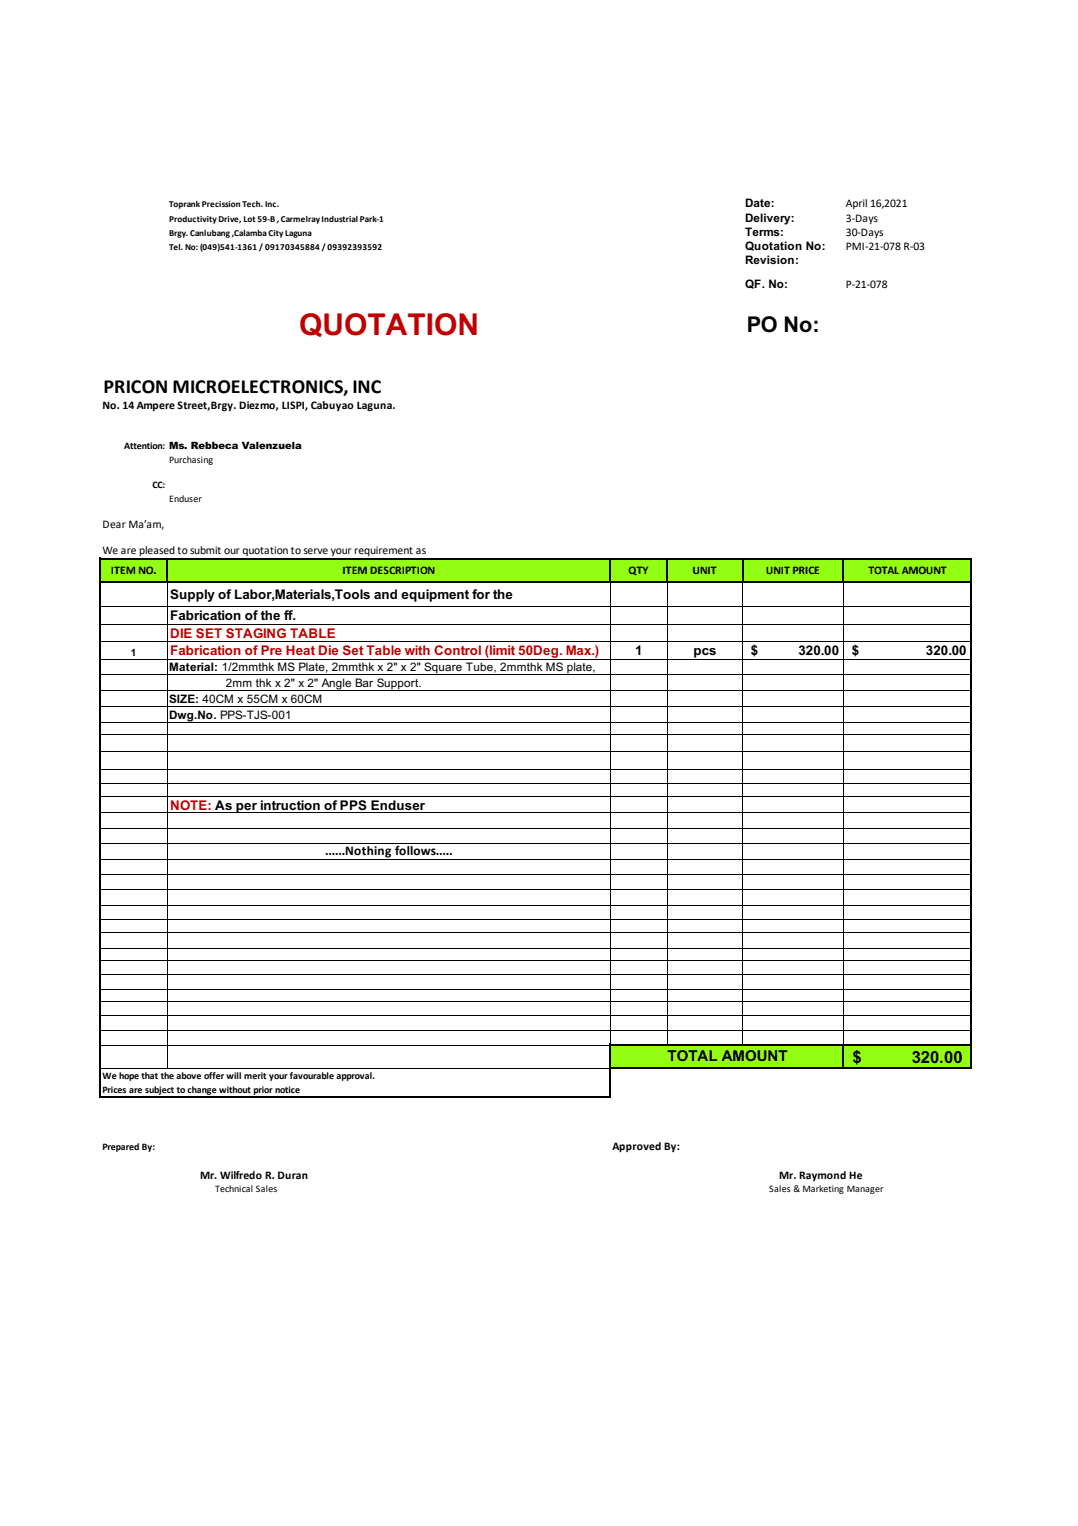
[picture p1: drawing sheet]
<svg xmlns="http://www.w3.org/2000/svg" width="210mm" height="297mm" viewBox="0 0 210 297" stroke-linecap="round" stroke-linejoin="round" font-family="sans-serif">
<defs><g id="words">
<text font-size="5.8" fill="#c00000" x="58.3" y="65.2">QUOTATION</text>
<text font-size="4.2" x="145.4" y="64.6">PO No:</text>
<text font-size="3.9" x="20.1" y="76.6">PRICON MICROELECTRONICS, INC</text>
<g font-size="3.2">
<text x="166" y="206.9">$</text>
<text x="177.5" y="206.9">320.00</text>
</g>
<text font-size="2.9" x="130" y="206.6">TOTAL AMOUNT</text>
<g font-size="2.6">
<text x="33.1" y="116.7">Supply of Labor,Materials,Tools and equipment for the</text>
<text x="33.1" y="120.7">Fabrication of the ff.</text>
<text x="123.7" y="127.6">1</text>
<text x="135" y="127.6">pcs</text>
<text x="146.2" y="127.6">$</text>
<text x="155.5" y="127.6">320.00</text>
<text x="165.8" y="127.6">$</text>
<text x="180.3" y="127.6">320.00</text>
<text x="63.3" y="166.5">......Nothing follows.....</text>
</g>
<g font-size="2.6" fill="#c00000">
<text x="33.1" y="124.1">DIE SET STAGING TABLE</text>
<text x="33.1" y="127.6">Fabrication of Pre Heat Die Set Table with Control (limit 50Deg. Max.)</text>
<text x="33.1" y="157.6">NOTE: As per intruction of PPS Enduser</text>
</g>
<g font-size="2.3">
<text x="145.1" y="40.2">Date:</text>
<text x="164.7" y="40.2">April 16,2021</text>
<text x="145.1" y="43.2">Delivery:</text>
<text x="145.1" y="45.9">Terms:</text>
<text x="164.7" y="43.2">3-Days</text>
<text x="164.7" y="45.9">30-Days</text>
<text x="145.1" y="48.7">Quotation No:</text>
<text x="145.1" y="51.4">Revision:</text>
<text x="164.7" y="48.7">PMI-21-078 R-03</text>
<text x="145.1" y="56.1">QF. No:</text>
<text x="164.7" y="56.1">P-21-078</text>
<text x="20" y="79.7">No. 14 Ampere Street,Brgy. Diezmo, LISPI, Cabuyao Laguna.</text>
<text x="20" y="102.7">Dear Ma’am,</text>
<text x="20" y="107.9">We are pleased to submit our quotation to serve your requirement as</text>
<text x="21.6" y="111.8">ITEM NO.</text>
<text x="66.7" y="111.8">ITEM DESCRIPTION</text>
<text x="122.4" y="111.8">QTY</text>
<text x="134.9" y="111.8">UNIT</text>
<text x="149.1" y="111.8">UNIT PRICE</text>
<text x="169.1" y="111.8">TOTAL AMOUNT</text>
<text x="32.9" y="130.6">Material: 1/2mmthk MS Plate, 2mmthk x 2&quot; x 2&quot; Square Tube, 2mmthk MS plate,</text>
<text x="32.9" y="136.8">SIZE: 40CM x 55CM x 60CM</text>
<text x="44" y="133.7">2mm thk x 2&quot; x 2&quot; Angle Bar Support.</text>
<text x="32.9" y="139.9">Dwg.No. PPS-TJS-001</text>
<text x="119.3" y="223.9">Approved By:</text>
<text x="38.9" y="229.5">Mr. Wilfredo R. Duran</text>
<text x="151.7" y="229.5">Mr. Raymond He</text>
</g>
<g font-size="1.9">
<text x="24.2" y="87.3">Attention: Ms. Rebbeca Valenzuela</text>
<text x="29.7" y="94.9">CC:</text>
<text x="32.9" y="90.1">Purchasing</text>
<text x="32.9" y="97.7">Enduser</text>
<text x="25.5" y="127.7">1</text>
<text x="20" y="210">We hope that the above offer will merit your favourable approval.</text>
<text x="20" y="212.7">Prices are subject to change without prior notice</text>
<text x="20" y="223.9">Prepared By:</text>
<text x="41.9" y="232.1">Technical Sales</text>
<text x="149.8" y="232.1">Sales &amp; Marketing Manager</text>
</g>
<g font-size="1.8">
<text x="32.9" y="40.2">Toprank Precission Tech. Inc.</text>
<text x="32.9" y="43.2">Productivity Drive, Lot 59-B , Carmelray Industrial Park-1</text>
<text x="32.9" y="45.9">Brgy. Canlubang ,Calamba City Laguna</text>
<text x="32.9" y="48.7">Tel. No: (049)541-1361 / 09170345884 / 09392393592</text>
</g>
</g></defs>
<path d="M19.5 108.7h169.7v4.7h-169.7z" fill="#93fd13"/>
<g fill="#fff">
<path d="M32.5 118h86.4v3.5h-86.4z"/>
<path d="M32.5 121.4h86.4v3.6h-86.4z"/>
</g>
<path d="M118.8 203.3h70.4v4.7h-70.4z" fill="#93fd13"/>
<g fill="none" stroke="#000" stroke-width=".32">
<path d="M19.5 108.6v105.1M19.6 108.7h169.6M19.6 113.3h169.6M32.5 108.9v4.5M118.8 108.9v4.5M129.8 108.9v4.5M144.6 108.9v4.5M164.2 108.9v4.5M189.1 108.9v99.1M19.6 213.6h99.3M118.8 203.2v10.5M118.9 203.3h70.3"/>
<path d="M118.9 207.9h70.3M164.2 203.5v4.5"/>
</g>
<g fill="none" stroke="#000" stroke-width=".19">
<path d="M19.6 118.1h169.3M32.5 113.4v94.6M118.9 113.4v89.8M129.9 113.4v89.8M144.7 113.4v89.8M164.3 113.4v89.8M19.6 121.5h169.3M19.6 124.9h169.3M19.6 128.3h169.3M19.6 131.4h169.3M19.6 134.4h169.3M19.6 137.5h169.3"/>
<path d="M19.6 140.6h169.3M19.6 143h169.3M19.6 146.3h169.3M19.6 149.9h169.3M19.6 152.5h169.3M19.6 155.1h169.3M19.6 158.1h169.3M19.6 161.2h169.3M19.6 164.1h169.3M19.6 167.2h169.3M19.6 170.3h169.3M19.6 173.2h169.3"/>
<path d="M19.6 176.3h169.3M19.6 179.1h169.3M19.6 181.5h169.3M19.6 184.6h169.3M19.6 187h169.3M19.6 189.8h169.3M19.6 192.5h169.3M19.6 195h169.3M19.6 197.7h169.3M19.6 203.4h99M19.6 208h99M19.6 200.5h169.3"/>
</g>
<use href="#words"/>
</svg>
